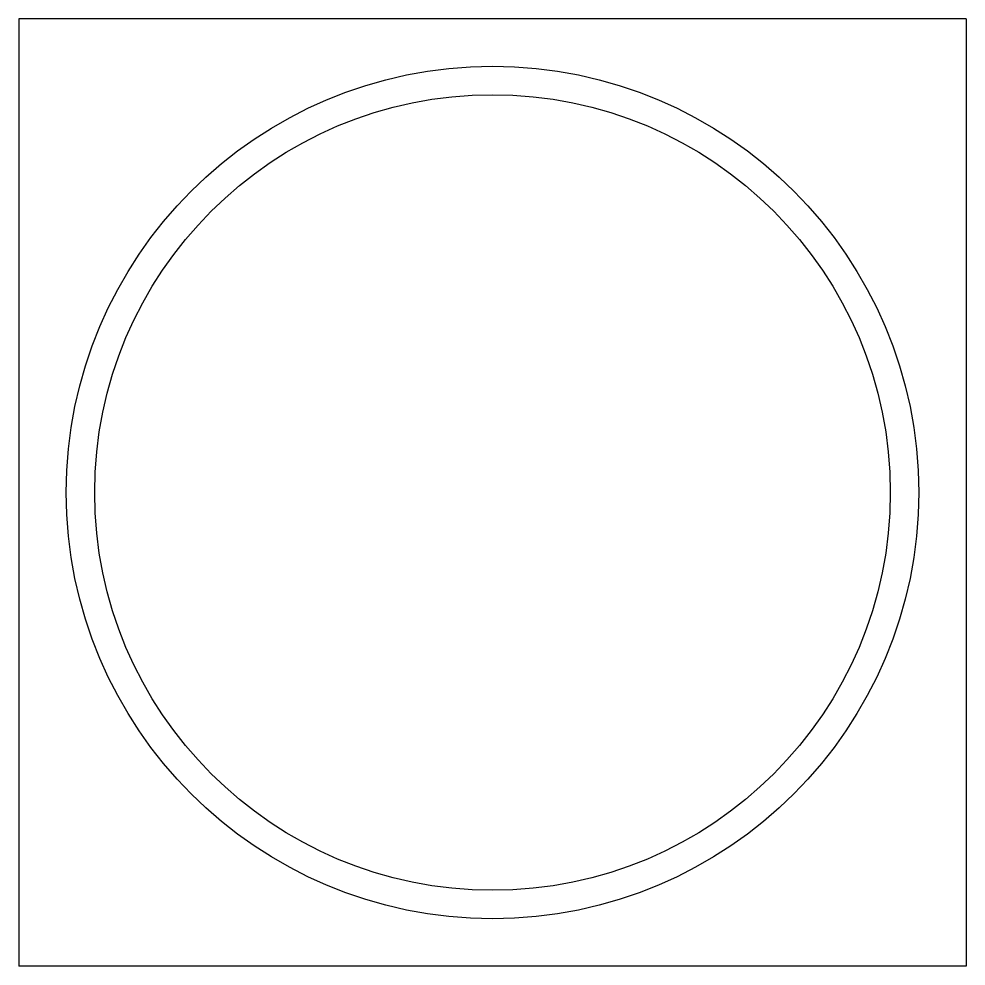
# Model space of a CAD drawing. Header units: millimetres. Extents: x -50 to 50, y -50 to 50.
import ezdxf

# ---------------------------------------------------------------- set-up
doc = ezdxf.new("R2010")
doc.units = ezdxf.units.MM

msp = doc.modelspace()

# ---------------------------------------------------------------- linework, layer by layer
for p, q in [((50, 50), (-50, 50)), ((-50, 50), (-50, -50)), ((50, 50), (50, -50)), ((50, -50), (-50, -50))]:
    msp.add_line(p, q)
for radius in [45, 42]:
    msp.add_circle((0, 0), radius)

doc.saveas('drawing.dxf')
